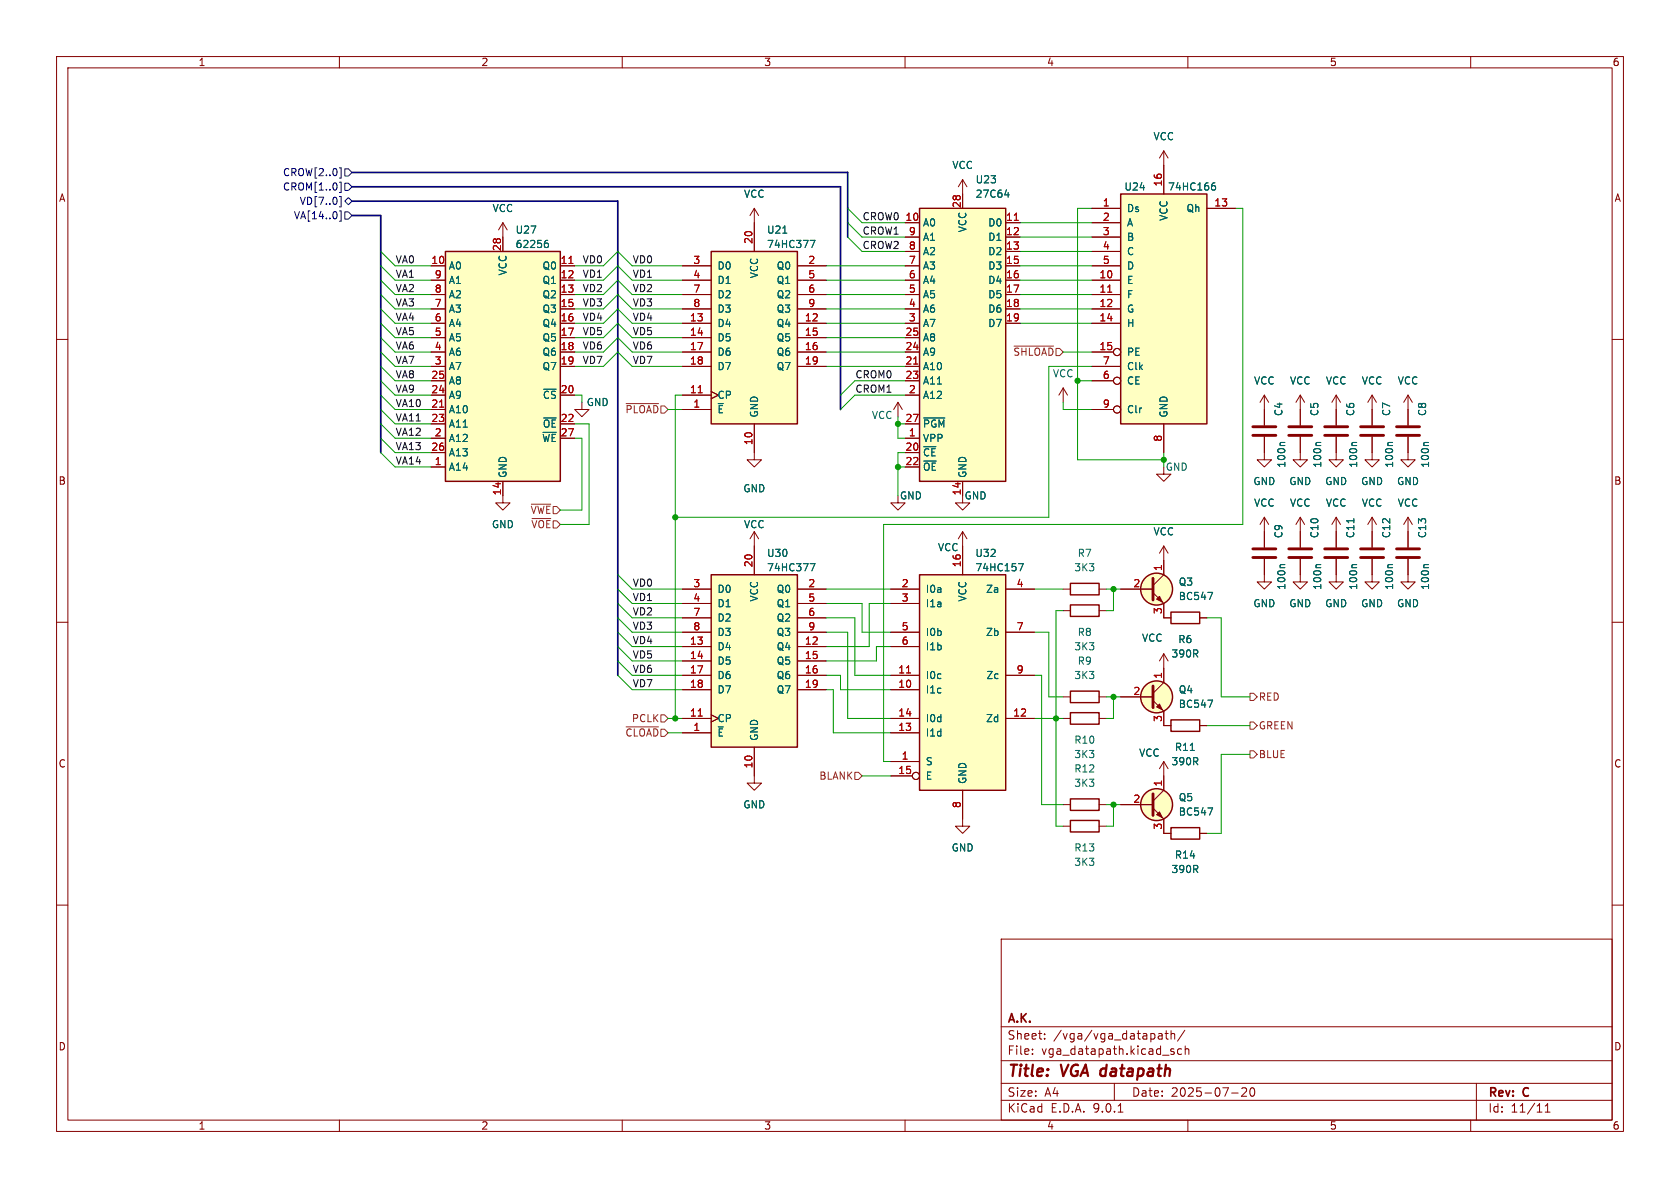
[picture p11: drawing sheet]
<svg xmlns="http://www.w3.org/2000/svg" width="297mm" height="210mm" viewBox="0 0 297 210" stroke-linecap="round" stroke-linejoin="round" font-family="sans-serif">
<defs><g id="words">
<g font-size="2.8" fill="#840000">
<text x="178" y="190.9">Title:</text>
<text x="187.7" y="190.9">VGA datapath</text>
</g>
<g font-size="2.1" fill="#840000">
<text x="178" y="184">Sheet:</text>
<text x="178" y="181.2">A.K.</text>
<text x="186.2" y="184">/vga/vga_datapath/</text>
<text x="178" y="186.7">File:</text>
<text x="184.1" y="186.7">vga_datapath.kicad_sch</text>
<text x="178" y="196.9">KiCad</text>
<text x="178" y="194.1">Size:</text>
<text x="184.7" y="194.1">A4</text>
<text x="185.7" y="196.9">E.D.A.</text>
<text x="193.3" y="196.9">9.0.1</text>
<text x="200" y="194.1">Date:</text>
<text x="207" y="194.1">2025-07-20</text>
<text x="263" y="194.3">Rev:</text>
<text x="263" y="196.9">Id:</text>
<text x="267.1" y="196.9">11/11</text>
<text x="269.4" y="194.3">C</text>
</g>
<g font-size="1.8" fill="#840000">
<text x="35" y="11.9">1</text>
<text x="85" y="11.9">2</text>
<text x="135" y="11.9">3</text>
<text x="185" y="11.9">4</text>
<text x="235" y="11.9">5</text>
<text x="285" y="11.9">6</text>
<text x="10.3" y="35.9">A</text>
<text x="285.3" y="35.9">A</text>
<text x="10.3" y="85.9">B</text>
<text x="285.3" y="85.9">B</text>
<text x="10.3" y="135.9">C</text>
<text x="285.3" y="135.9">C</text>
<text x="10.3" y="185.9">D</text>
<text x="285.3" y="185.9">D</text>
<text x="35" y="199.9">1</text>
<text x="85" y="199.9">2</text>
<text x="135" y="199.9">3</text>
<text x="185" y="199.9">4</text>
<text x="235" y="199.9">5</text>
<text x="285" y="199.9">6</text>
</g>
<g font-size="1.8" fill="#006464">
<text x="203.8" y="25">VCC</text>
<text x="131.4" y="35.2">VCC</text>
<text x="168.3" y="30.1">VCC</text>
<text x="172.4" y="32.6">U23</text>
<text x="172.4" y="35.2">27C64</text>
<text x="198.7" y="33.9">U24</text>
<text x="206.4" y="33.9">74HC166</text>
<text x="87" y="37.7">VCC</text>
<text x="91.1" y="41.5">U27</text>
<text x="135.5" y="41.5">U21</text>
<text x="163.1" y="40.2">A0</text>
<text x="171" y="41.2" transform="rotate(-90 171 41.2)">VCC</text>
<text x="174.6" y="40.2">D0</text>
<text x="199.1" y="37.7">Ds</text>
<text x="199.1" y="40.2">A</text>
<text x="206.6" y="39.1" transform="rotate(-90 206.6 39.1)">VCC</text>
<text x="209.7" y="37.7">Qh</text>
<text x="79.2" y="47.9">A0</text>
<text x="91.1" y="44">62256</text>
<text x="95.8" y="47.9">Q0</text>
<text x="126.7" y="47.9">D0</text>
<text x="135.5" y="44">74HC377</text>
<text x="137.2" y="47.9">Q0</text>
<text x="163.1" y="42.8">A1</text>
<text x="163.1" y="45.3">A2</text>
<text x="163.1" y="47.9">A3</text>
<text x="174.6" y="42.8">D1</text>
<text x="174.6" y="45.3">D2</text>
<text x="174.6" y="47.9">D3</text>
<text x="199.1" y="42.8">B</text>
<text x="199.1" y="45.3">C</text>
<text x="199.1" y="47.9">D</text>
<text x="79.2" y="50.4">A1</text>
<text x="79.2" y="52.9">A2</text>
<text x="89.8" y="48.8" transform="rotate(-90 89.8 48.8)">VCC</text>
<text x="95.8" y="50.4">Q1</text>
<text x="95.8" y="52.9">Q2</text>
<text x="126.7" y="50.4">D1</text>
<text x="126.7" y="52.9">D2</text>
<text x="134.2" y="49.3" transform="rotate(-90 134.2 49.3)">VCC</text>
<text x="137.2" y="50.4">Q1</text>
<text x="137.2" y="52.9">Q2</text>
<text x="163.1" y="50.4">A4</text>
<text x="163.1" y="52.9">A5</text>
<text x="174.6" y="50.4">D4</text>
<text x="174.6" y="52.9">D5</text>
<text x="199.1" y="50.4">E</text>
<text x="199.1" y="52.9">F</text>
<text x="79.2" y="55.5">A3</text>
<text x="79.2" y="58">A4</text>
<text x="95.8" y="55.5">Q3</text>
<text x="95.8" y="58">Q4</text>
<text x="126.7" y="55.5">D3</text>
<text x="126.7" y="58">D4</text>
<text x="137.2" y="55.5">Q3</text>
<text x="137.2" y="58">Q4</text>
<text x="163.1" y="55.5">A6</text>
<text x="163.1" y="58">A7</text>
<text x="174.6" y="55.5">D6</text>
<text x="174.6" y="58">D7</text>
<text x="199.1" y="55.5">G</text>
<text x="199.1" y="58">H</text>
<text x="79.2" y="60.6">A5</text>
<text x="79.2" y="63.1">A6</text>
<text x="79.2" y="65.6">A7</text>
<text x="95.8" y="60.6">Q5</text>
<text x="95.8" y="63.1">Q6</text>
<text x="95.8" y="65.6">Q7</text>
<text x="126.7" y="60.6">D5</text>
<text x="126.7" y="63.1">D6</text>
<text x="126.7" y="65.6">D7</text>
<text x="137.2" y="60.6">Q5</text>
<text x="137.2" y="63.1">Q6</text>
<text x="137.2" y="65.6">Q7</text>
<text x="163.1" y="60.6">A8</text>
<text x="163.1" y="63.1">A9</text>
<text x="163.1" y="65.6">A10</text>
<text x="199.1" y="63.1">PE</text>
<text x="199.1" y="65.6">Clk</text>
<text x="79.2" y="68.2">A8</text>
<text x="79.2" y="70.7">A9</text>
<text x="95.9" y="70.7">~{CS}</text>
<text x="103.6" y="72">GND</text>
<text x="126.7" y="70.7">CP</text>
<text x="163.1" y="68.2">A11</text>
<text x="163.1" y="70.7">A12</text>
<text x="186" y="66.9">VCC</text>
<text x="199.1" y="68.2">CE</text>
<text x="221.6" y="68.2">VCC</text>
<text x="228" y="68.2">VCC</text>
<text x="234.3" y="68.2">VCC</text>
<text x="240.7" y="68.2">VCC</text>
<text x="247" y="68.2">VCC</text>
<text x="79.2" y="73.3">A10</text>
<text x="79.2" y="75.8">A11</text>
<text x="95.9" y="75.8">~{OE}</text>
<text x="126.7" y="73.3">~{E}</text>
<text x="134.2" y="73.9" transform="rotate(-90 134.2 73.9)">GND</text>
<text x="154" y="74.3">VCC</text>
<text x="163.1" y="75.8">~{PGM}</text>
<text x="199.1" y="73.3">Clr</text>
<text x="206.6" y="73.9" transform="rotate(-90 206.6 73.9)">GND</text>
<text x="226.9" y="73.7" transform="rotate(-90 226.9 73.7)">C4</text>
<text x="233.3" y="73.7" transform="rotate(-90 233.3 73.7)">C5</text>
<text x="239.6" y="73.7" transform="rotate(-90 239.6 73.7)">C6</text>
<text x="246" y="73.7" transform="rotate(-90 246 73.7)">C7</text>
<text x="252.3" y="73.7" transform="rotate(-90 252.3 73.7)">C8</text>
<text x="79.2" y="78.3">A12</text>
<text x="79.2" y="80.9">A13</text>
<text x="79.2" y="83.4">A14</text>
<text x="95.7" y="78.3">~{WE}</text>
<text x="163.1" y="78.3">VPP</text>
<text x="163.1" y="80.9">~{CE}</text>
<text x="163.1" y="83.4">~{OE}</text>
<text x="206" y="83.4">GND</text>
<text x="227.4" y="82.8" transform="rotate(-90 227.4 82.8)">100n</text>
<text x="233.8" y="82.8" transform="rotate(-90 233.8 82.8)">100n</text>
<text x="240.1" y="82.8" transform="rotate(-90 240.1 82.8)">100n</text>
<text x="246.5" y="82.8" transform="rotate(-90 246.5 82.8)">100n</text>
<text x="252.8" y="82.8" transform="rotate(-90 252.8 82.8)">100n</text>
<text x="89.8" y="84.6" transform="rotate(-90 89.8 84.6)">GND</text>
<text x="131.3" y="87.2">GND</text>
<text x="159" y="88.5">GND</text>
<text x="170.4" y="88.5">GND</text>
<text x="171" y="84.6" transform="rotate(-90 171 84.6)">GND</text>
<text x="221.5" y="86">GND</text>
<text x="221.6" y="89.8">VCC</text>
<text x="227.8" y="86">GND</text>
<text x="228" y="89.8">VCC</text>
<text x="234.2" y="86">GND</text>
<text x="234.3" y="89.8">VCC</text>
<text x="240.5" y="86">GND</text>
<text x="240.7" y="89.8">VCC</text>
<text x="246.9" y="86">GND</text>
<text x="247" y="89.8">VCC</text>
<text x="86.9" y="93.6">GND</text>
<text x="131.4" y="93.6">VCC</text>
<text x="203.8" y="94.8">VCC</text>
<text x="226.9" y="95.2" transform="rotate(-90 226.9 95.2)">C9</text>
<text x="233.3" y="95.2" transform="rotate(-90 233.3 95.2)">C10</text>
<text x="239.6" y="95.2" transform="rotate(-90 239.6 95.2)">C11</text>
<text x="246" y="95.2" transform="rotate(-90 246 95.2)">C12</text>
<text x="252.3" y="95.2" transform="rotate(-90 252.3 95.2)">C13</text>
<text x="135.5" y="98.7">U30</text>
<text x="135.5" y="101.2">74HC377</text>
<text x="165.7" y="97.6">VCC</text>
<text x="172.3" y="98.7">U32</text>
<text x="172.3" y="101.2">74HC157</text>
<text x="189.8" y="101.2">3K3</text>
<text x="190.4" y="98.7">R7</text>
<text x="126.7" y="105">D0</text>
<text x="126.7" y="107.5">D1</text>
<text x="134.2" y="106.4" transform="rotate(-90 134.2 106.4)">VCC</text>
<text x="137.2" y="105">Q0</text>
<text x="137.2" y="107.5">Q1</text>
<text x="163.6" y="105">I0a</text>
<text x="163.6" y="107.5">I1a</text>
<text x="171" y="106.4" transform="rotate(-90 171 106.4)">VCC</text>
<text x="174.2" y="105">Za</text>
<text x="208.3" y="106.3">BC547</text>
<text x="208.3" y="103.7">Q3</text>
<text x="221.5" y="107.5">GND</text>
<text x="227.4" y="104.4" transform="rotate(-90 227.4 104.4)">100n</text>
<text x="227.8" y="107.5">GND</text>
<text x="233.8" y="104.4" transform="rotate(-90 233.8 104.4)">100n</text>
<text x="234.2" y="107.5">GND</text>
<text x="240.1" y="104.4" transform="rotate(-90 240.1 104.4)">100n</text>
<text x="240.5" y="107.5">GND</text>
<text x="246.5" y="104.4" transform="rotate(-90 246.5 104.4)">100n</text>
<text x="246.9" y="107.5">GND</text>
<text x="252.8" y="104.4" transform="rotate(-90 252.8 104.4)">100n</text>
<text x="126.7" y="110.1">D2</text>
<text x="126.7" y="112.6">D3</text>
<text x="137.2" y="110.1">Q2</text>
<text x="137.2" y="112.6">Q3</text>
<text x="163.6" y="112.6">I0b</text>
<text x="174.2" y="112.6">Zb</text>
<text x="190.4" y="112.6">R8</text>
<text x="201.8" y="113.6">VCC</text>
<text x="208.2" y="113.9">R6</text>
<text x="126.7" y="115.2">D4</text>
<text x="126.7" y="117.7">D5</text>
<text x="137.2" y="115.2">Q4</text>
<text x="137.2" y="117.7">Q5</text>
<text x="163.6" y="115.2">I1b</text>
<text x="189.8" y="115.2">3K3</text>
<text x="190.4" y="117.7">R9</text>
<text x="207" y="116.4">390R</text>
<text x="126.7" y="120.2">D6</text>
<text x="126.7" y="122.8">D7</text>
<text x="137.2" y="120.2">Q6</text>
<text x="137.2" y="122.8">Q7</text>
<text x="163.6" y="120.2">I0c</text>
<text x="163.6" y="122.8">I1c</text>
<text x="174.3" y="120.2">Zc</text>
<text x="189.8" y="120.2">3K3</text>
<text x="208.3" y="125.3">BC547</text>
<text x="208.3" y="122.8">Q4</text>
<text x="126.7" y="127.9">CP</text>
<text x="126.7" y="130.4">~{E}</text>
<text x="134.2" y="131.1" transform="rotate(-90 134.2 131.1)">GND</text>
<text x="163.6" y="127.9">I0d</text>
<text x="163.6" y="130.4">I1d</text>
<text x="174.2" y="127.9">Zd</text>
<text x="189.8" y="131.7">R10</text>
<text x="163.6" y="135.5">S</text>
<text x="189.8" y="136.8">R12</text>
<text x="189.8" y="134.2">3K3</text>
<text x="201.3" y="134">VCC</text>
<text x="207" y="135.5">390R</text>
<text x="207.6" y="132.9">R11</text>
<text x="131.3" y="143.1">GND</text>
<text x="163.6" y="138">E</text>
<text x="171" y="138.7" transform="rotate(-90 171 138.7)">GND</text>
<text x="189.8" y="139.3">3K3</text>
<text x="208.3" y="141.8">Q5</text>
<text x="208.3" y="144.4">BC547</text>
<text x="168.1" y="150.7">GND</text>
<text x="189.8" y="150.7">R13</text>
<text x="189.8" y="153.3">3K3</text>
<text x="207" y="154.5">390R</text>
<text x="207.6" y="152">R14</text>
</g>
<g font-size="1.8" fill="#000084">
<text x="49.9" y="31.3">CROW[2..0]</text>
<text x="49.9" y="33.9">CROM[1..0]</text>
<text x="51.9" y="39">VA[14..0]</text>
<text x="52.9" y="36.4">VD[7..0]</text>
</g>
<g font-size="1.8" fill="#a90000">
<text x="205.5" y="33.1" transform="rotate(-90 205.5 33.1)">16</text>
<text x="160" y="39.1">10</text>
<text x="160.6" y="41.7">9</text>
<text x="169.9" y="36.9" transform="rotate(-90 169.9 36.9)">28</text>
<text x="177.8" y="39.1">11</text>
<text x="177.8" y="41.7">12</text>
<text x="194.9" y="36.6">1</text>
<text x="194.9" y="39.1">2</text>
<text x="194.9" y="41.7">3</text>
<text x="214.6" y="36.6">13</text>
<text x="76.2" y="46.7">10</text>
<text x="88.6" y="44.5" transform="rotate(-90 88.6 44.5)">28</text>
<text x="99" y="46.7">11</text>
<text x="122.5" y="46.7">3</text>
<text x="133.1" y="43.2" transform="rotate(-90 133.1 43.2)">20</text>
<text x="142.8" y="46.7">2</text>
<text x="160.6" y="44.2">8</text>
<text x="160.6" y="46.7">7</text>
<text x="177.8" y="44.2">13</text>
<text x="177.8" y="46.7">15</text>
<text x="194.9" y="44.2">4</text>
<text x="194.9" y="46.7">5</text>
<text x="76.8" y="49.3">9</text>
<text x="76.8" y="51.8">8</text>
<text x="99" y="49.3">12</text>
<text x="99" y="51.8">13</text>
<text x="122.5" y="49.3">4</text>
<text x="122.5" y="51.8">7</text>
<text x="142.8" y="49.3">5</text>
<text x="142.8" y="51.8">6</text>
<text x="160.6" y="49.3">6</text>
<text x="160.6" y="51.8">5</text>
<text x="177.8" y="49.3">16</text>
<text x="177.8" y="51.8">17</text>
<text x="194.3" y="49.3">10</text>
<text x="194.3" y="51.8">11</text>
<text x="76.8" y="54.4">7</text>
<text x="76.8" y="56.9">6</text>
<text x="76.8" y="59.4">5</text>
<text x="99" y="54.4">15</text>
<text x="99" y="56.9">16</text>
<text x="99" y="59.4">17</text>
<text x="121.9" y="56.9">13</text>
<text x="121.9" y="59.4">14</text>
<text x="122.5" y="54.4">8</text>
<text x="142.2" y="56.9">12</text>
<text x="142.2" y="59.4">15</text>
<text x="142.8" y="54.4">9</text>
<text x="160" y="59.4">25</text>
<text x="160.6" y="54.4">4</text>
<text x="160.6" y="56.9">3</text>
<text x="177.8" y="54.4">18</text>
<text x="177.8" y="56.9">19</text>
<text x="194.3" y="54.4">12</text>
<text x="194.3" y="56.9">14</text>
<text x="76.8" y="62">4</text>
<text x="76.8" y="64.5">3</text>
<text x="99" y="62">18</text>
<text x="99" y="64.5">19</text>
<text x="121.9" y="62">17</text>
<text x="121.9" y="64.5">18</text>
<text x="142.2" y="62">16</text>
<text x="142.2" y="64.5">19</text>
<text x="160" y="62">24</text>
<text x="160" y="64.5">21</text>
<text x="194.3" y="62">15</text>
<text x="194.9" y="64.5">7</text>
<text x="76.2" y="67.1">25</text>
<text x="76.2" y="69.6">24</text>
<text x="99" y="69.6">20</text>
<text x="121.9" y="69.6">11</text>
<text x="160" y="67.1">23</text>
<text x="160.6" y="69.6">2</text>
<text x="194.9" y="67.1">6</text>
<text x="76.2" y="72.1">21</text>
<text x="76.2" y="74.7">23</text>
<text x="76.8" y="77.2">2</text>
<text x="99" y="74.7">22</text>
<text x="99" y="77.2">27</text>
<text x="122.5" y="72.1">1</text>
<text x="160" y="74.7">27</text>
<text x="160.6" y="77.2">1</text>
<text x="194.9" y="72.1">9</text>
<text x="76.2" y="79.8">26</text>
<text x="76.8" y="82.3">1</text>
<text x="133.1" y="78.8" transform="rotate(-90 133.1 78.8)">10</text>
<text x="160" y="79.8">20</text>
<text x="160" y="82.3">22</text>
<text x="205.5" y="78.2" transform="rotate(-90 205.5 78.2)">8</text>
<text x="88.6" y="87.7" transform="rotate(-90 88.6 87.7)">14</text>
<text x="169.9" y="87.7" transform="rotate(-90 169.9 87.7)">14</text>
<text x="133.1" y="100.4" transform="rotate(-90 133.1 100.4)">20</text>
<text x="169.9" y="100.4" transform="rotate(-90 169.9 100.4)">16</text>
<text x="205.5" y="101" transform="rotate(-90 205.5 101)">1</text>
<text x="122.5" y="103.9">3</text>
<text x="122.5" y="106.4">4</text>
<text x="142.8" y="103.9">2</text>
<text x="142.8" y="106.4">5</text>
<text x="159.3" y="103.9">2</text>
<text x="159.3" y="106.4">3</text>
<text x="179.6" y="103.9">4</text>
<text x="200.3" y="103.9">2</text>
<text x="122.5" y="109">7</text>
<text x="122.5" y="111.5">8</text>
<text x="142.8" y="109">6</text>
<text x="142.8" y="111.5">9</text>
<text x="159.3" y="111.5">5</text>
<text x="179.6" y="111.5">7</text>
<text x="205.5" y="108.7" transform="rotate(-90 205.5 108.7)">3</text>
<text x="121.9" y="114">13</text>
<text x="121.9" y="116.6">14</text>
<text x="121.9" y="119.1">17</text>
<text x="142.2" y="114">12</text>
<text x="142.2" y="116.6">15</text>
<text x="142.2" y="119.1">16</text>
<text x="158.7" y="119.1">11</text>
<text x="159.3" y="114">6</text>
<text x="179.6" y="119.1">9</text>
<text x="121.9" y="121.7">18</text>
<text x="142.2" y="121.7">19</text>
<text x="158.7" y="121.7">10</text>
<text x="200.3" y="122.9">2</text>
<text x="205.5" y="120.1" transform="rotate(-90 205.5 120.1)">1</text>
<text x="121.9" y="126.7">11</text>
<text x="122.5" y="129.3">1</text>
<text x="158.7" y="126.7">14</text>
<text x="158.7" y="129.3">13</text>
<text x="179" y="126.7">12</text>
<text x="205.5" y="127.7" transform="rotate(-90 205.5 127.7)">3</text>
<text x="133.1" y="135.9" transform="rotate(-90 133.1 135.9)">10</text>
<text x="158.7" y="136.9">15</text>
<text x="159.3" y="134.4">1</text>
<text x="169.9" y="142.9" transform="rotate(-90 169.9 142.9)">8</text>
<text x="200.3" y="142">2</text>
<text x="205.5" y="139.1" transform="rotate(-90 205.5 139.1)">1</text>
<text x="205.5" y="146.8" transform="rotate(-90 205.5 146.8)">3</text>
</g>
<g font-size="1.8" fill="#0f0f0f">
<text x="152.4" y="41.6">CROW1</text>
<text x="152.4" y="39">CROW0</text>
<text x="69.8" y="46.6">VA0</text>
<text x="102.9" y="46.6">VD0</text>
<text x="111.8" y="46.6">VD0</text>
<text x="152.4" y="44.1">CROW2</text>
<text x="69.8" y="49.2">VA1</text>
<text x="69.8" y="51.7">VA2</text>
<text x="102.9" y="51.7">VD2</text>
<text x="102.9" y="49.2">VD1</text>
<text x="111.8" y="51.7">VD2</text>
<text x="111.8" y="49.2">VD1</text>
<text x="69.8" y="54.3">VA3</text>
<text x="69.8" y="59.3">VA5</text>
<text x="69.8" y="56.8">VA4</text>
<text x="102.9" y="54.3">VD3</text>
<text x="102.9" y="59.3">VD5</text>
<text x="102.9" y="56.8">VD4</text>
<text x="111.8" y="56.8">VD4</text>
<text x="111.8" y="59.3">VD5</text>
<text x="111.8" y="54.3">VD3</text>
<text x="69.8" y="61.9">VA6</text>
<text x="69.8" y="64.4">VA7</text>
<text x="102.9" y="64.4">VD7</text>
<text x="102.9" y="61.9">VD6</text>
<text x="111.8" y="61.9">VD6</text>
<text x="111.8" y="64.4">VD7</text>
<text x="69.8" y="69.5">VA9</text>
<text x="69.8" y="67">VA8</text>
<text x="151.1" y="69.5">CROM1</text>
<text x="151.1" y="67">CROM0</text>
<text x="69.8" y="72">VA10</text>
<text x="69.8" y="74.6">VA11</text>
<text x="69.8" y="77.1">VA12</text>
<text x="69.8" y="82.2">VA14</text>
<text x="69.8" y="79.7">VA13</text>
<text x="111.8" y="103.8">VD0</text>
<text x="111.8" y="106.3">VD1</text>
<text x="111.8" y="114">VD4</text>
<text x="111.8" y="111.4">VD3</text>
<text x="111.8" y="108.9">VD2</text>
<text x="111.8" y="119">VD6</text>
<text x="111.8" y="116.5">VD5</text>
<text x="111.8" y="121.6">VD7</text>
</g>
<g font-size="1.8" fill="#725600">
<text x="179" y="63.1">~{SHLOAD}</text>
<text x="110.5" y="73.3">~{PLOAD}</text>
<text x="93.7" y="91">~{VWE}</text>
<text x="93.8" y="93.6">~{VOE}</text>
<text x="222.4" y="124.1">RED</text>
<text x="110.5" y="130.4">~{CLOAD}</text>
<text x="111.6" y="127.9">PCLK</text>
<text x="222.4" y="129.1">GREEN</text>
<text x="222.4" y="134.2">BLUE</text>
<text x="144.7" y="138">BLANK</text>
</g>
</g></defs>
<g fill="none" stroke="#840000" stroke-width=".18">
<path d="M10 10h277v190h-277zM12 12h273v186h-273zM60 10v2M110 10v2M160 10v2M210 10v2M260 10v2M170.2 31.8l-.8 1.2M170.2 31.8l.7 1.2M170.2 31.8v2.5M10 60h2M158.7 71.1l-.7 1.3"/>
<path d="M158.7 71.1l.8 1.3M158.7 71.1v2.6M223.5 69.9v5.3M223.5 77.2v2.8M223.5 69.9l-.7 1.2M223.5 69.9l.8 1.2M229.9 69.9v2.5M229.9 69.9l-.8 1.2M229.9 69.9l.7 1.2M236.2 69.9l-.7 1.2M236.2 69.9l.8 1.2M236.2 69.9v2.5"/>
<path d="M242.6 77.2v4.1h1.2l-1.2 1.3-1.3-1.3h1.3M242.6 69.9l-.8 1.2M242.6 69.9l.7 1.2M242.6 69.9v5.3M248.9 77.2v4.1h1.3l-1.3 1.3-1.3-1.3h1.3M248.9 69.9v5.3M248.9 69.9l-.7 1.2M248.9 69.9l.8 1.2M285 60h2M223.5 91.4l-.7 1.3M223.5 91.4l.8 1.3M223.5 91.4v2.6"/>
<path d="M229.9 94v2.8M229.9 98.8v2.8M236.2 91.4v5.4M236.2 98.8v2.8M236.2 91.4l-.7 1.3M236.2 91.4l.8 1.3M242.6 91.4v2.6M242.6 91.4l-.8 1.3M242.6 91.4l.7 1.3M248.9 91.4l-.7 1.3M248.9 91.4l.8 1.3M248.9 91.4v2.6"/>
<path d="M10 110h2M223.5 101.6v1.3h1.3l-1.3 1.2-1.3-1.2h1.3M285 110h2M10 160h2M177 166h108v32h-108zM285 160h2M60 198v2M110 198v2M160 198v2M177 194.5h108M177 191.5h108M177 187.5h108"/>
<path d="M177 181.5h108M182.5 186.3v.1M182.5 185.5v.1M184.7 183.6v.1M184.7 182.8v.1M197 191.5v3M197.7 196.6h.8M204.7 183.5l.3 .2 .5-.1M204.8 182.8h.6l.1 .9M205.5 183.1h-.5l-.3 .2M206 182.7h.5M206.2 182.2v1.3l.3 .2"/>
<path d="M207 182.8l.2-.1 .4 .1 .1 .9M207 182.2v1.5M207.2 185.9l.3 .1 .1 .2-.2 .2h-.3M207.2 185.4l.3 .1M208.9 185.5l-.4-.1-.3 .3v.4l.1 .2h.6M209.5 182.1l-1.3 2M209.5 185.5l.2-.1 .4 .1 .1 .9M209.5 184.9v1.5M210 198v2M217.7 193.2h1.2M219.5 192.4l.6-.1 .2 .1 .1 .3-.9 1.1h.9M221.1 192.4l.2-.1a.81 .81 0 0 1 .6 .6 .81 .81 0 0 1-.3 .8l-.1 .1a.81 .81 0 0 1-.4-1.4z"/>
<path d="M260 198v2M261 191.5v6.5M273.2 196.6h.8M273.2 195.5l.4-.4v1.5"/>
</g>
<path d="M221.5 75.4h4.1M221.5 77h4.1M240.5 75.4h4.1M240.5 77h4.1M246.9 75.4h4.1M246.9 77h4.1M227.8 97h4.1M227.8 98.6h4.1M234.2 97h4.1M234.2 98.6h4.1" fill="none" stroke="#840000" stroke-width=".51"/>
<path d="M227.1 78.2h-.6l-.2 .2M246.2 78.2h-.7l-.1 .2M252.5 78.2h-.6l-.2 .2M233.5 99.8h-.7l-.1 .2M239.3 91.7v.7M239.8 99.8h-.6l-.2 .2" fill="none" stroke="#006464" stroke-width=".18"/>
<path d="M162.6 36.8h15.2v48.3h-15.2z" fill="#ffffc2"/>
<path d="M162.6 36.8h15.2v48.3h-15.2z" fill="none" stroke="#840000" stroke-width=".25"/>
<g fill="none" stroke="#840000" stroke-width=".18">
<path d="M160 39.4h2.6M170.2 34.3v2.5M177.8 39.4h2.5M160 41.9h2.6M160 44.5h2.6M160 47h2.6M160 49.5h2.6M160 52.1h2.6M160 54.6h2.6M160 57.2h2.6M160 59.7h2.6M177.8 41.9h2.5"/>
<path d="M177.8 44.5h2.5M177.8 47h2.5M177.8 49.5h2.5M177.8 52.1h2.5M177.8 54.6h2.5M177.8 57.2h2.5M160 62.2h2.6M160 64.8h2.6M160 67.3h2.6M160 69.9h2.6M160 74.9h2.6M160 77.5h2.6"/>
<path d="M160 80h2.6M160 82.6h2.6M170.2 85.1v2.5M133.3 137.2v1.2h1.3l-1.3 1.3-1.2-1.3h1.2"/>
</g>
<path d="M179.3 39h.7M161.5 64.4h.8" fill="none" stroke="#a90000" stroke-width=".18"/>
<path d="M177.6 34.4h.8M178.2 34v.9M163.3 73.9h3.7" fill="none" stroke="#006464" stroke-width=".18"/>
<path d="M125.7 101.6h15.3v30.5h-15.3z" fill="#ffffc2"/>
<path d="M125.7 101.6h15.3v30.5h-15.3z" fill="none" stroke="#840000" stroke-width=".25"/>
<g fill="none" stroke="#840000" stroke-width=".18">
<path d="M205.7 26.7l-.7 1.2M205.7 26.7l.8 1.2M205.7 26.7v2.5M188 68.6l-.8 1.3M188 68.6l.7 1.3M188 68.6v2.5M133.3 96.5v5.1M120.6 104.1h5.1M120.6 106.7h5.1M120.6 109.2h5.1M120.6 111.8h5.1M120.6 114.3h5.1"/>
<path d="M120.6 116.8h5.1M120.6 119.4h5.1M141 104.1h5M141 106.7h5M141 109.2h5M141 111.8h5M141 114.3h5M141 116.8h5M141 119.4h5M120.6 121.9h5.1M120.6 127h5.1M120.6 129.5h5.1"/>
<path d="M125.7 126.4l1.3 .6-1.3 .6M133.3 132.1v5.1M141 121.9h5"/>
</g>
<path d="M123.4 126.6h.8" fill="none" stroke="#a90000" stroke-width=".18"/>
<path d="M143.2 99.6h.9l-.6 1.3" fill="none" stroke="#006464" stroke-width=".18"/>
<path d="M198.1 34.3h15.3v40.6h-15.3z" fill="#ffffc2"/>
<g fill="none" stroke="#840000" stroke-width=".25">
<path d="M198.1 34.3h15.3v40.6h-15.3zM189.2 106.9h5.1v2.1h-5.1zM189.2 141.2h5.1v2.1h-5.1z"/>
<circle cx="204.5" cy="123.2" r="2.82"/>
</g>
<g fill="none" stroke="#840000" stroke-width=".18">
<path d="M133.3 36.8l-.7 1.3M133.3 36.8l.8 1.3M133.3 36.8v2.6M193 36.8h5.1M193 39.4h5.1M205.7 29.2v5.1M213.4 36.8h5M193 41.9h5.1M193 44.5h5.1M193 47h5.1M193 49.5h5.1M193 52.1h5.1"/>
<path d="M193 54.6h5.1M193 57.2h5.1M193 62.2h3.8M193 64.8h5.1M193 67.3h3.8M193 72.4h3.8M205.7 74.9v5.1M205.7 82.6v1.2h1.3l-1.3 1.3-1.2-1.3h1.2M188 108h1.2M194.3 108h1.3M205.7 118.1v2.6l-1.9 1.9M198.1 123.2h5.7"/>
<path d="M203.8 123.8l1.9 1.9v2.6M188 142.2h1.2M194.3 142.2h1.3"/>
<circle cx="197.5" cy="62.2" r=".63"/>
<circle cx="197.5" cy="72.4" r=".63"/>
<circle cx="197.5" cy="67.3" r=".63"/>
</g>
<path d="M195.8 51.7h.7" fill="none" stroke="#a90000" stroke-width=".18"/>
<path d="M214.3 32.9l.4-.1 .2 .3-.1 .4h-.5M214.8 32.3l-.4 .2M213.5 123.8h.9l-.6 1.2" fill="none" stroke="#006464" stroke-width=".18"/>
<circle cx="204.5" cy="123.2" r="2.82" fill="#ffffc2" stroke="#ffffc2" stroke-width=".18"/>
<path d="M203.8 121.3v3.8" fill="none" stroke="#840000" stroke-width=".51"/>
<path d="M205 124.5l.5 1-1-.5z" fill="#840000" stroke="#840000" stroke-width=".18"/>
<path d="M125.7 44.5h15.3v30.4h-15.3z" fill="#ffffc2"/>
<path d="M125.7 44.5h15.3v30.4h-15.3z" fill="none" stroke="#840000" stroke-width=".25"/>
<g fill="none" stroke="#840000" stroke-width=".18">
<path d="M88.9 39.4l-.8 1.2M88.9 39.4l.8 1.2M88.9 39.4v2.5M133.3 39.4v5.1M120.6 47h5.1M120.6 49.5h5.1M120.6 52.1h5.1M120.6 54.6h5.1M120.6 57.2h5.1M120.6 59.7h5.1M141 47h5M141 49.5h5"/>
<path d="M141 52.1h5M141 54.6h5M141 57.2h5M141 59.7h5M120.6 62.2h5.1M120.6 64.8h5.1M120.6 69.9h5.1M120.6 72.4h5.1M125.7 69.2l1.3 .7-1.3 .6M133.3 74.9v5.1M141 62.2h5M141 64.8h5"/>
</g>
<path d="M123.4 69.4h.8" fill="none" stroke="#a90000" stroke-width=".18"/>
<path d="M138.4 41.2h.7M143.2 42.5h.9l-.6 1.3" fill="none" stroke="#006464" stroke-width=".18"/>
<path d="M78.7 44.5h20.4v40.6h-20.4z" fill="#ffffc2"/>
<g fill="none" stroke="#840000" stroke-width=".25">
<path d="M78.7 44.5h20.4v40.6h-20.4zM189.2 103.1h5.1v2.1h-5.1zM207 108.2h5.1v2h-5.1zM189.2 126h5.1v2h-5.1zM189.2 122.2h5.1v2h-5.1zM207 127.3h5.1v2h-5.1zM189.2 145h5.1v2.1h-5.1zM207 146.3h5.1v2h-5.1z"/>
<circle cx="204.5" cy="104.1" r="2.82"/>
<circle cx="204.5" cy="142.2" r="2.82"/>
</g>
<g fill="none" stroke="#840000" stroke-width=".18">
<path d="M76.2 47h2.5M76.2 49.5h2.5M76.2 52.1h2.5M76.2 54.6h2.5M76.2 57.2h2.5M76.2 59.7h2.5M88.9 41.9v2.6M99.1 47h2.5M99.1 49.5h2.5M99.1 52.1h2.5M99.1 54.6h2.5M99.1 57.2h2.5"/>
<path d="M99.1 59.7h2.5M76.2 62.2h2.5M76.2 64.8h2.5M76.2 67.3h2.5M76.2 69.9h2.5M76.2 72.4h2.5M76.2 74.9h2.5M76.2 77.5h2.5M99.1 62.2h2.5M99.1 64.8h2.5M99.1 69.9h2.5M99.1 74.9h2.5"/>
<path d="M99.1 77.5h2.5M102.9 71.1v1.3h1.2l-1.2 1.3-1.3-1.3h1.3M229.9 77.2v4.1h1.2l-1.2 1.3-1.3-1.3h1.3M229.9 72.4v2.8M236.2 77.2v4.1h1.3l-1.3 1.3-1.3-1.3h1.3M236.2 72.4v2.8M76.2 80h2.5M76.2 82.6h2.5M88.9 85.1v3.8h1.3l-1.3 1.3-1.3-1.3h1.3M133.3 80v1.3h1.3l-1.3 1.3-1.2-1.3h1.2M133.3 94l-.7 1.3M133.3 94l.8 1.3"/>
<path d="M133.3 94v2.5M205.7 96.5v5.1l-1.9 1.9M205.7 96.5l-.7 1.3M205.7 96.5l.8 1.3M223.5 80v1.3h1.3l-1.3 1.3-1.3-1.3h1.3M223.5 94v2.8M223.5 98.8v2.8M229.9 91.4v2.6M229.9 91.4l-.8 1.3M229.9 91.4l.7 1.3M242.6 98.8v4.1h1.2l-1.2 1.2-1.3-1.2h1.3M242.6 94v2.8"/>
<path d="M248.9 98.8v4.1h1.3l-1.3 1.2-1.3-1.2h1.3M248.9 94v2.8M188 104.1h1.2M194.3 104.1h1.3M198.1 104.1h5.7M203.8 104.8l1.9 1.9v2.5h1.3M212.1 109.2h1.3M229.9 101.6v1.3h1.2l-1.2 1.2-1.3-1.2h1.3M236.2 101.6v1.3h1.3l-1.3 1.2-1.3-1.2h1.3M188 127h1.2M188 123.2h1.2M194.3 127h1.3"/>
<path d="M194.3 123.2h1.3M205.7 128.3h1.3M205.7 134.6l-.7 1.3M205.7 134.6l.8 1.3M205.7 134.6v5.1l-1.9 1.9M212.1 128.3h1.3M170.2 144.8v1.3h1.2l-1.2 1.2-1.3-1.2h1.3M188 146.1h1.2M194.3 146.1h1.3M198.1 142.2h5.7M203.8 142.9l1.9 1.9v2.5h1.3M212.1 147.3h1.3"/>
</g>
<path d="M100.6 46.6h.7M77.7 72h.7" fill="none" stroke="#a90000" stroke-width=".18"/>
<path d="M96.5 43h.2l.3 .2-.1 .4-.4 .2M96.8 42.5l-.3 .1M233.5 78.2h-.7l-.1 .2M239.8 78.2h-.6l-.2 .2M227.1 99.8h-.6l-.2 .2M246.2 99.8h-.7l-.1 .2M252.5 99.8h-.6l-.2 .2M213.5 104.7h.9l-.6 1.3M210.4 132.7h.8M213.5 142.8h.9l-.6 1.3" fill="none" stroke="#006464" stroke-width=".18"/>
<g fill="#ffffc2" stroke="#ffffc2" stroke-width=".18">
<circle cx="204.5" cy="142.2" r="2.82"/>
<circle cx="204.5" cy="104.1" r="2.82"/>
</g>
<path d="M227.8 75.4h4.1M227.8 77h4.1M234.2 75.4h4.1M234.2 77h4.1M221.5 97h4.1M221.5 98.6h4.1M240.5 97h4.1M240.5 98.6h4.1M246.9 97h4.1M246.9 98.6h4.1M203.8 102.2v3.8M203.8 140.3v3.8" fill="none" stroke="#840000" stroke-width=".51"/>
<g fill="#840000" stroke="#840000" stroke-width=".18">
<path d="M204.5 144l.5-.5 .5 1z"/>
<path d="M205 105.4l.5 1-1-.5z"/>
</g>
<path d="M162.6 101.6h15.2v38.1h-15.2z" fill="#ffffc2"/>
<path d="M162.6 101.6h15.2v38.1h-15.2z" fill="none" stroke="#840000" stroke-width=".25"/>
<g fill="none" stroke="#840000" stroke-width=".18">
<path d="M133.3 39.4v5.1M160 39.4h2.6M170.2 34.3v2.5M177.8 39.4h2.5M193 36.8h5.1M193 39.4h5.1M205.7 29.2v5.1M213.4 36.8h5M76.2 47h2.5M76.2 49.5h2.5M76.2 52.1h2.5M76.2 54.6h2.5"/>
<path d="M76.2 57.2h2.5M76.2 59.7h2.5M88.9 41.9v2.6M99.1 47h2.5M99.1 49.5h2.5M99.1 52.1h2.5M99.1 54.6h2.5M99.1 57.2h2.5M99.1 59.7h2.5M120.6 47h5.1M120.6 49.5h5.1M120.6 52.1h5.1"/>
<path d="M120.6 54.6h5.1M120.6 57.2h5.1M120.6 59.7h5.1M141 47h5M141 49.5h5M141 52.1h5M141 54.6h5M141 57.2h5M141 59.7h5M160 41.9h2.6M160 44.5h2.6M160 47h2.6"/>
<path d="M160 49.5h2.6M160 52.1h2.6M160 54.6h2.6M160 57.2h2.6M160 59.7h2.6M177.8 41.9h2.5M177.8 44.5h2.5M177.8 47h2.5M177.8 49.5h2.5M177.8 52.1h2.5M177.8 54.6h2.5M177.8 57.2h2.5"/>
<path d="M193 41.9h5.1M193 44.5h5.1M193 47h5.1M193 49.5h5.1M193 52.1h5.1M193 54.6h5.1M193 57.2h5.1M76.2 62.2h2.5M76.2 64.8h2.5M76.2 67.3h2.5M76.2 72.4h2.5M76.2 69.9h2.5"/>
<path d="M76.2 74.9h2.5M76.2 77.5h2.5M99.1 62.2h2.5M99.1 64.8h2.5M99.1 69.9h2.5M99.1 74.9h2.5M99.1 77.5h2.5M120.6 62.2h5.1M120.6 64.8h5.1M120.6 72.4h5.1M120.6 69.9h5.1M125.7 69.2l1.3 .7-1.3 .6"/>
<path d="M133.3 74.9v5.1M141 62.2h5M141 64.8h5M160 62.2h2.6M160 64.8h2.6M160 67.3h2.6M160 69.9h2.6M160 74.9h2.6M160 77.5h2.6M193 62.2h3.8M193 64.8h5.1M193 67.3h3.8"/>
<path d="M193 72.4h3.8M205.7 74.9v5.1M223.5 72.4v2.8M223.5 77.2v2.8M229.9 72.4v2.8M229.9 77.2v2.8M236.2 72.4v2.8M236.2 77.2v2.8M242.6 72.4v2.8M242.6 77.2v2.8M248.9 72.4v2.8M248.9 77.2v2.8"/>
<path d="M76.2 80h2.5M76.2 82.6h2.5M88.9 85.1v2.5M133.3 96.5v5.1M158.7 87.6v1.3h1.3l-1.3 1.3-1.2-1.3h1.2M160 80h2.6M160 82.6h2.6M170.2 85.1v3.8h1.2l-1.2 1.3-1.3-1.3h1.3M170.2 94v7.6M170.2 94l-.8 1.3M170.2 94l.7 1.3M205.7 99.1v2.5"/>
<path d="M223.5 94v2.8M223.5 98.8v2.8M229.9 94v2.8M229.9 98.8v2.8M236.2 94v2.8M236.2 98.8v2.8M242.6 94v2.8M242.6 98.8v2.8M248.9 94v2.8M248.9 98.8v2.8M120.6 104.1h5.1M120.6 106.7h5.1"/>
<path d="M120.6 111.8h5.1M120.6 114.3h5.1M120.6 119.4h5.1M120.6 109.2h5.1M120.6 116.8h5.1M141 104.1h5M141 106.7h5M141 111.8h5M141 114.3h5M141 119.4h5M141 109.2h5M141 116.8h5"/>
<path d="M157.5 104.1h5.1M157.5 106.7h5.1M157.5 111.8h5.1M157.5 114.3h5.1M157.5 119.4h5.1M177.8 104.1h5.1M177.8 111.8h5.1M177.8 119.4h5.1M198.1 104.1h5.7M205.7 115.6l-.7 1.2M205.7 115.6l.8 1.2M205.7 106.7v2.5h1.3"/>
<path d="M205.7 115.6v5.1M212.1 109.2h1.3M120.6 121.9h5.1M120.6 127h5.1M120.6 129.5h5.1M125.7 126.4l1.3 .6-1.3 .6M133.3 132.1v5.1M141 121.9h5M157.5 121.9h5.1M157.5 127h5.1M157.5 129.5h5.1M157.5 134.6h5.1"/>
<path d="M157.5 137.2h3.8M170.2 139.7v5.1M177.8 127h5.1M198.1 123.2h5.7M205.7 125.7v2.6h1.3M205.7 137.2v2.5M212.1 128.3h1.3M198.1 142.2h5.7M205.7 144.8v2.5h1.3M212.1 147.3h1.3"/>
<circle cx="197.5" cy="62.2" r=".63"/>
<circle cx="197.5" cy="72.4" r=".63"/>
<circle cx="197.5" cy="67.3" r=".63"/>
<circle cx="161.9" cy="137.2" r=".63"/>
</g>
<path d="M179.3 39h.7M100.6 46.6h.7M195.8 51.7h.7M77.7 72h.7M123.4 69.4h.8M161.5 64.4h.8M160.3 119h.7M123.4 126.6h.8" fill="none" stroke="#a90000" stroke-width=".18"/>
<g fill="none" stroke="#006464" stroke-width=".18">
<path d="M177.6 34.4h.8M178.2 34v.9M214.3 32.9l.4-.1 .2 .3-.1 .4h-.5M214.8 32.3l-.4 .2M96.5 43h.2l.3 .2-.1 .4-.4 .2M96.8 42.5l-.3 .1M138.4 41.2h.7M143.2 42.5h.9l-.6 1.3M163.3 73.9h3.7M227.1 78.2h-.6l-.2 .2M233.5 78.2h-.7l-.1 .2M239.8 78.2h-.6l-.2 .2"/>
<path d="M246.2 78.2h-.7l-.1 .2M252.5 78.2h-.6l-.2 .2M143.2 99.6h.9l-.6 1.3M180.1 99.6h.8l-.5 1.3M227.1 99.8h-.6l-.2 .2M233.5 99.8h-.7l-.1 .2M239.3 91.7v.7M239.8 99.8h-.6l-.2 .2M246.2 99.8h-.7l-.1 .2M252.5 99.8h-.6l-.2 .2M213.5 104.7h.9l-.6 1.3M210.4 132.7h.8"/>
<path d="M213.5 123.8h.9l-.6 1.2M213.5 142.8h.9l-.6 1.3"/>
</g>
<path d="M110.7 71.3h5.7M179.3 61.2h7M93.9 89.1h3.5M94.1 91.7h3.3M110.7 128.5h5.7M116.8 126.4h.7l.6 .6-.6 .6h-.7zM151.1 136.5h.7l.6 .7-.6 .6h-.7zM221 127.6h.6l.6 .7-.6 .6h-.6zM221 122.6h.6l.6 .6-.6 .6h-.6zM221 132.7h.6l.6 .7-.6 .6h-.6z" fill="none" stroke="#725600" stroke-width=".18"/>
<path d="M60 29.7h.3v1.8h-.3M60 32.2h.3v1.8h-.3M60 34.7h.3v1.9h-.3M60 37.3h.3v1.8h-.3M61 29.8h.6l.6 .7-.6 .6h-.6zM61 35.6l.6-.7 .6 .7-.6 .6zM61 37.5h.6l.6 .6-.6 .6h-.6zM61 32.4h.6l.6 .6-.6 .7h-.6z" fill="none" stroke="#000084" stroke-width=".18"/>
<path d="M62.2 35.6h47v83.8M62.2 33h86.4v39.4M62.2 38.1h5.1v41.9M62.2 30.5h87.7v11.4" fill="none" stroke="#000084" stroke-width=".3"/>
<g fill="none" stroke="#009600" stroke-width=".18">
<path d="M149.9 39.4l2.5 2.5h7.6M149.9 36.8l2.5 2.6h7.6M180.3 39.4h12.7M193 36.8h-2.5v44.5h15.2M218.4 36.8h1.3v55.9h-63.5v41.9h1.3M67.3 52.1l2.5 2.5h6.4M67.3 57.2l2.5 2.5h6.4M67.3 49.5l2.5 2.6h6.4M67.3 54.6l2.5 2.6h6.4M67.3 47l2.5 2.5h6.4M67.3 44.5l2.5 2.5h6.4M67.3 59.7l2.5 2.5h6.4"/>
<path d="M101.6 54.6h5.1l2.5-2.5 2.6 2.5h8.8M101.6 59.7h5.1l2.5-2.5 2.6 2.5h8.8M101.6 52.1h5.1l2.5-2.6 2.6 2.6h8.8M101.6 57.2h5.1l2.5-2.6 2.6 2.6h8.8M101.6 49.5h5.1l2.5-2.5 2.6 2.5h8.8M101.6 47h5.1l2.5-2.5 2.6 2.5h8.8M146 54.6h14M146 59.7h14M146 52.1h14M146 57.2h14M146 49.5h14M146 47h14"/>
<path d="M149.9 41.9l2.5 2.6h7.6M180.3 54.6h12.7M180.3 41.9h12.7M180.3 52.1h12.7M180.3 57.2h12.7M180.3 49.5h12.7M180.3 47h12.7M180.3 44.5h12.7M67.3 67.3l2.5 2.6h6.4M67.3 72.4l2.5 2.5h6.4M67.3 77.5l2.5 2.5h6.4M67.3 74.9l2.5 2.6h6.4"/>
<path d="M67.3 69.9l2.5 2.5h6.4M67.3 62.2l2.5 2.6h6.4M67.3 64.8l2.5 2.5h6.4M101.6 69.9h1.3v1.2M101.6 77.5h1.3v12.7h-3.8M101.6 74.9h2.5v17.8h-5M101.6 62.2h5.1l2.5-2.5 2.6 2.5h8.8M101.6 64.8h5.1l2.5-2.6 2.6 2.6h8.8M118.1 72.4h2.5M120.6 69.9h-1.2v57.1M146 62.2h14M146 64.8h14"/>
<path d="M158.7 74.9h1.3M158.7 73.7v3.8h1.3M160 69.9h-8.9l-2.5 2.5M160 67.3h-8.9l-2.5 2.6M188 71.1v1.3h5M188 62.2h5M190.5 67.3h2.5M193 64.8h-7.6v26.6h-66M67.3 80l2.5 2.6h6.4M158.7 82.6h1.3M160 80h-1.3v7.6M205.7 80v2.6"/>
<path d="M109.2 116.8l2.6 2.6h8.8M109.2 109.2l2.6 2.6h8.8M109.2 106.7l2.6 2.5h8.8M109.2 101.6l2.6 2.5h8.8M109.2 111.8l2.6 2.5h8.8M109.2 114.3l2.6 2.5h8.8M109.2 104.1l2.6 2.6h8.8M109.2 119.4l2.6 2.5h8.8M146 111.8h3.9v15.2h7.6M146 119.4h2.6v2.5h8.9M146 109.2h5.1v10.2h6.4M146 106.7h6.4v5.1h5.1"/>
<path d="M146 104.1h11.5M157.5 106.7h-3.8v7.6h-7.7M157.5 114.3h-2.6v2.5h-8.9M182.9 111.8h2.5v11.4h2.6M182.9 119.4h1.2v22.8h3.9M182.9 104.1h5.1M188 108h-1.3v38.1h1.3M195.6 104.1h2.5M196.8 104.1v3.9h-1.2M213.4 109.2h2.5v14h5.1M118.1 127h2.5M118.1 129.5h2.5"/>
<path d="M146 121.9h1.3v7.6h10.2M152.4 137.2h5.1M182.9 127h5.1M195.6 123.2h2.5M196.8 123.2v3.8h-1.2M213.4 128.3h7.6M221 133.4h-5.1v13.9h-2.5M195.6 142.2h2.5M196.8 142.2v3.9h-1.2"/>
</g>
<g fill="#009600" stroke="#009600" stroke-width=".18">
<circle cx="119.4" cy="91.4" r=".46"/>
<circle cx="158.7" cy="82.6" r=".46"/>
<circle cx="186.7" cy="127" r=".46"/>
<circle cx="196.8" cy="142.2" r=".46"/>
<circle cx="196.8" cy="104.1" r=".46"/>
<circle cx="205.7" cy="81.3" r=".46"/>
<circle cx="190.5" cy="67.3" r=".46"/>
<circle cx="119.4" cy="127" r=".46"/>
<circle cx="158.7" cy="74.9" r=".46"/>
<circle cx="196.8" cy="123.2" r=".46"/>
</g>
<use href="#words"/>
</svg>
